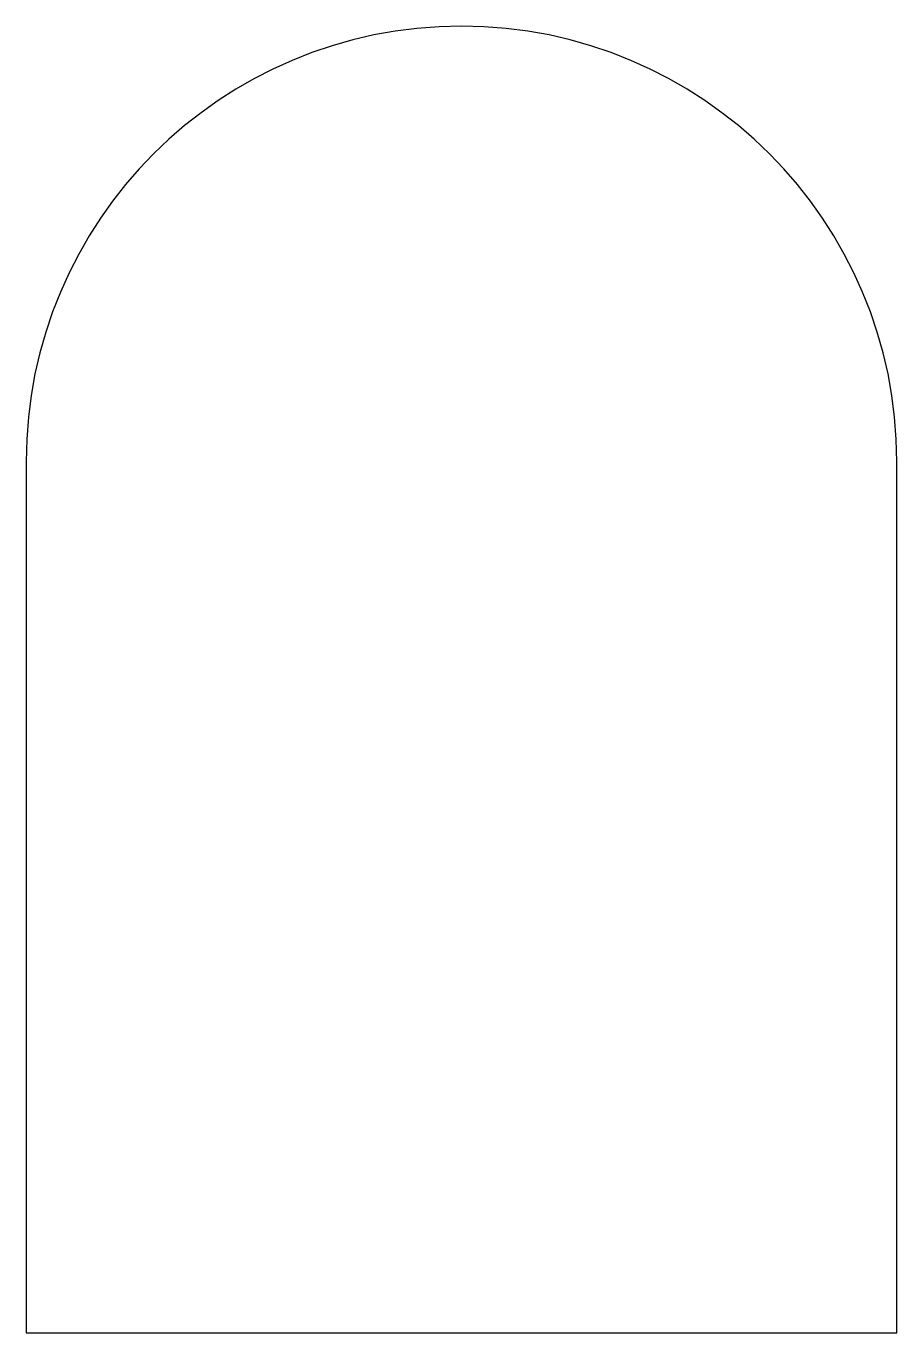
# Model space of a CAD drawing. Header units: millimetres. Extents: x 0 to 10, y 0 to 15.
import ezdxf

# ---------------------------------------------------------------- set-up
doc = ezdxf.new("R2010")
doc.units = ezdxf.units.MM

msp = doc.modelspace()

# ---------------------------------------------------------------- linework, layer by layer
for p, q in [((0, 10), (0, 0)), ((10, 0), (10, 10)), ((0, 0), (10, 0))]:
    msp.add_line(p, q)
msp.add_arc((5, 10), 5, 0, 180)

doc.saveas('drawing.dxf')
